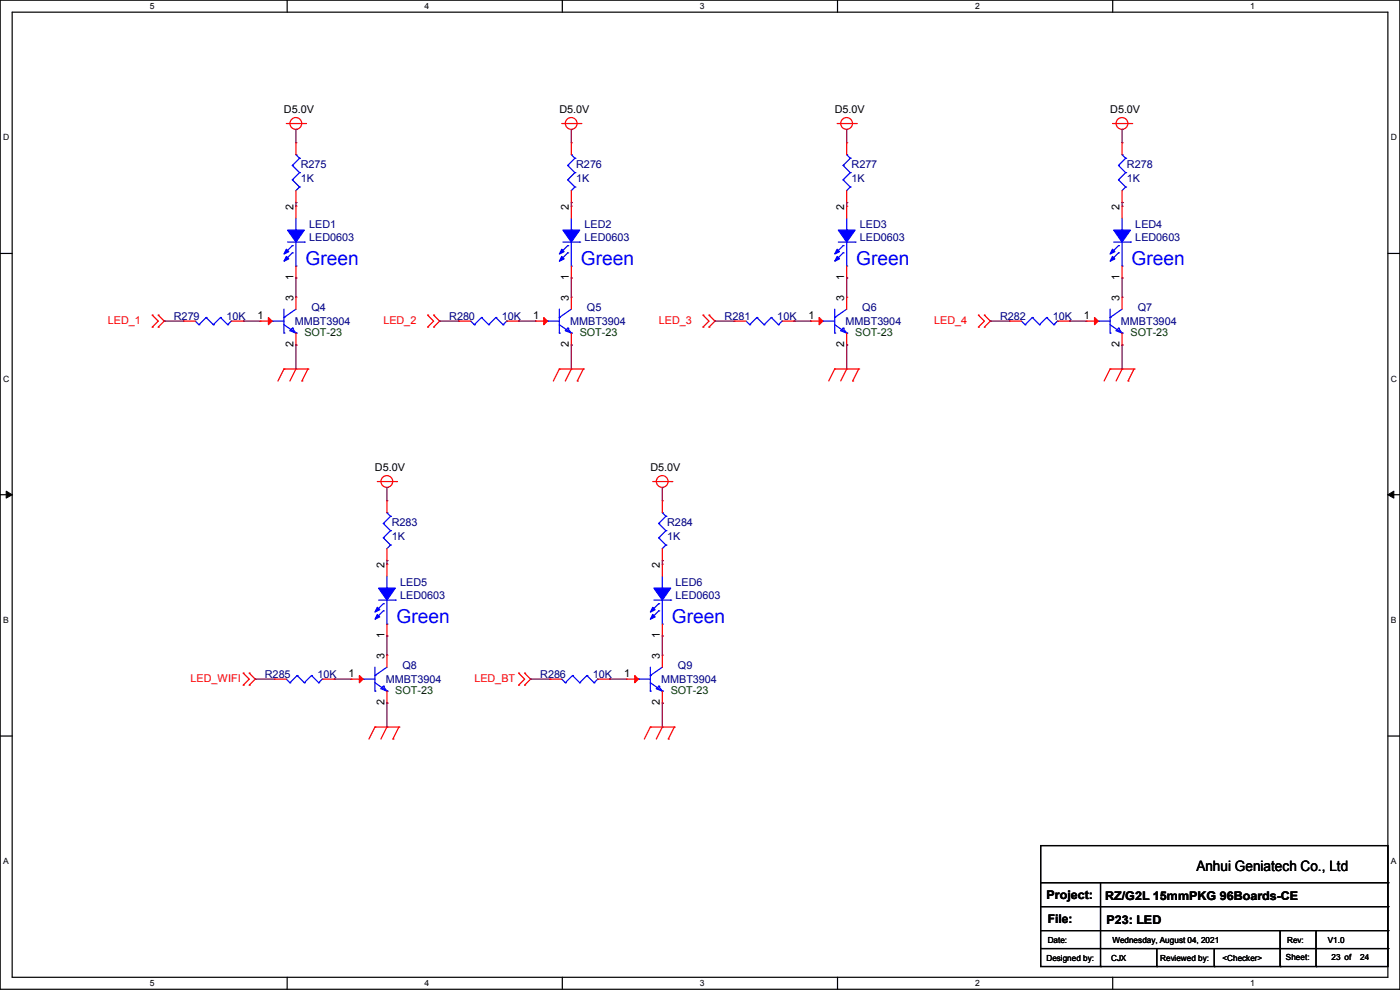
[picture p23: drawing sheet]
<svg xmlns="http://www.w3.org/2000/svg" width="297mm" height="210mm" viewBox="0 0 297 210" stroke-linecap="round" stroke-linejoin="round" font-family="sans-serif">
<defs><g id="words">
<g font-size="4.1" fill="#00f">
<text x="64.8" y="56.3">Green</text>
<text x="123.2" y="56.3">Green</text>
<text x="181.6" y="56.3">Green</text>
<text x="240.1" y="56.3">Green</text>
<text x="84.1" y="132.2">Green</text>
<text x="142.5" y="132.2">Green</text>
</g>
<text font-size="3" x="253.8" y="184.7">Anhui Geniatech Co., Ltd</text>
<g font-size="2.5">
<text x="222" y="190.6">Project:</text>
<text x="234.5" y="190.9">RZ/G2L 15mmPKG 96Boards-CE</text>
<text x="222.3" y="195.7">File:</text>
<text x="234.7" y="196">P23: LED</text>
</g>
<g font-size="2.3">
<text x="60.2" y="24">D5.0V</text>
<text x="118.7" y="24">D5.0V</text>
<text x="177.1" y="24">D5.0V</text>
<text x="235.5" y="24">D5.0V</text>
<text x="62.2" y="44.5" transform="rotate(-90 62.2 44.5)">2</text>
<text x="120.7" y="44.5" transform="rotate(-90 120.7 44.5)">2</text>
<text x="179.1" y="44.5" transform="rotate(-90 179.1 44.5)">2</text>
<text x="237.5" y="44.5" transform="rotate(-90 237.5 44.5)">2</text>
<text x="62.2" y="59.5" transform="rotate(-90 62.2 59.5)">1</text>
<text x="120.7" y="59.5" transform="rotate(-90 120.7 59.5)">1</text>
<text x="179.1" y="59.5" transform="rotate(-90 179.1 59.5)">1</text>
<text x="237.5" y="59.5" transform="rotate(-90 237.5 59.5)">1</text>
<text x="62.2" y="63.8" transform="rotate(-90 62.2 63.8)">3</text>
<text x="120.7" y="63.8" transform="rotate(-90 120.7 63.8)">3</text>
<text x="179.1" y="63.8" transform="rotate(-90 179.1 63.8)">3</text>
<text x="237.5" y="63.8" transform="rotate(-90 237.5 63.8)">3</text>
<text x="54.7" y="67.6">1</text>
<text x="113.1" y="67.6">1</text>
<text x="171.5" y="67.6">1</text>
<text x="229.9" y="67.6">1</text>
<text x="62.2" y="73.7" transform="rotate(-90 62.2 73.7)">2</text>
<text x="120.7" y="73.7" transform="rotate(-90 120.7 73.7)">2</text>
<text x="179.1" y="73.7" transform="rotate(-90 179.1 73.7)">2</text>
<text x="237.5" y="73.7" transform="rotate(-90 237.5 73.7)">2</text>
<text x="79.5" y="99.9">D5.0V</text>
<text x="138" y="99.9">D5.0V</text>
<text x="81.5" y="120.4" transform="rotate(-90 81.5 120.4)">2</text>
<text x="140" y="120.4" transform="rotate(-90 140 120.4)">2</text>
<text x="81.5" y="135.4" transform="rotate(-90 81.5 135.4)">1</text>
<text x="140" y="135.4" transform="rotate(-90 140 135.4)">1</text>
<text x="74" y="143.5">1</text>
<text x="81.5" y="139.7" transform="rotate(-90 81.5 139.7)">3</text>
<text x="132.4" y="143.5">1</text>
<text x="140" y="139.7" transform="rotate(-90 140 139.7)">3</text>
<text x="81.5" y="149.6" transform="rotate(-90 81.5 149.6)">2</text>
<text x="140" y="149.6" transform="rotate(-90 140 149.6)">2</text>
</g>
<g font-size="2.3" fill="#000080">
<text x="63.8" y="35.6">R275</text>
<text x="122.2" y="35.6">R276</text>
<text x="180.6" y="35.6">R277</text>
<text x="239.1" y="35.6">R278</text>
<text x="63.8" y="38.7">1K</text>
<text x="122.2" y="38.7">1K</text>
<text x="180.6" y="38.7">1K</text>
<text x="239.1" y="38.7">1K</text>
<text x="65.6" y="48.3">LED1</text>
<text x="65.6" y="51.1">LED0603</text>
<text x="124" y="48.3">LED2</text>
<text x="124" y="51.1">LED0603</text>
<text x="182.4" y="48.3">LED3</text>
<text x="182.4" y="51.1">LED0603</text>
<text x="240.8" y="48.3">LED4</text>
<text x="240.8" y="51.1">LED0603</text>
<text x="66.1" y="65.9">Q4</text>
<text x="124.5" y="65.9">Q5</text>
<text x="182.9" y="65.9">Q6</text>
<text x="241.4" y="65.9">Q7</text>
<text x="36.9" y="67.9">R279</text>
<text x="48.1" y="67.9">10K</text>
<text x="62.5" y="68.9">MMBT3904</text>
<text x="95.3" y="67.9">R280</text>
<text x="106.5" y="67.9">10K</text>
<text x="121" y="68.9">MMBT3904</text>
<text x="153.7" y="67.9">R281</text>
<text x="164.9" y="67.9">10K</text>
<text x="179.4" y="68.9">MMBT3904</text>
<text x="212.1" y="67.9">R282</text>
<text x="223.3" y="67.9">10K</text>
<text x="237.8" y="68.9">MMBT3904</text>
<text x="83.1" y="111.6">R283</text>
<text x="141.5" y="111.6">R284</text>
<text x="83.1" y="114.6">1K</text>
<text x="141.5" y="114.6">1K</text>
<text x="84.9" y="124.3">LED5</text>
<text x="143.3" y="124.3">LED6</text>
<text x="84.9" y="127.1">LED0603</text>
<text x="143.3" y="127.1">LED0603</text>
<text x="56.2" y="143.8">R285</text>
<text x="67.4" y="143.8">10K</text>
<text x="85.4" y="141.8">Q8</text>
<text x="114.6" y="143.8">R286</text>
<text x="125.8" y="143.8">10K</text>
<text x="143.8" y="141.8">Q9</text>
<text x="81.8" y="144.9">MMBT3904</text>
<text x="140.3" y="144.9">MMBT3904</text>
</g>
<g font-size="2.3" fill="#f00">
<text x="22.9" y="68.7">LED_1</text>
<text x="81.3" y="68.7">LED_2</text>
<text x="139.8" y="68.7">LED_3</text>
<text x="198.2" y="68.7">LED_4</text>
<text x="40.4" y="144.6">LED_WIFI</text>
<text x="100.6" y="144.6">LED_BT</text>
</g>
<g font-size="2.3" fill="#004000">
<text x="64.6" y="71.2">SOT-23</text>
<text x="123" y="71.2">SOT-23</text>
<text x="181.4" y="71.2">SOT-23</text>
<text x="239.8" y="71.2">SOT-23</text>
<text x="83.9" y="147.2">SOT-23</text>
<text x="142.3" y="147.2">SOT-23</text>
</g>
<g font-size="1.8">
<text x="31.8" y="1.9">5</text>
<text x="90.1" y="1.9">4</text>
<text x="148.5" y="1.9">3</text>
<text x="206.8" y="1.9">2</text>
<text x="265.2" y="1.9">1</text>
<text x=".7" y="29.8">D</text>
<text x="295.1" y="29.8">D</text>
<text x=".7" y="80.9">C</text>
<text x="295.1" y="80.9">C</text>
<text x=".7" y="132.1">B</text>
<text x="295.1" y="132.1">B</text>
<text x=".7" y="183.3">A</text>
<text x="295.1" y="183.3">A</text>
<text x="222" y="203.8">Designed by:</text>
<text x="222.3" y="200">Date:</text>
<text x="235.7" y="203.8">CJX</text>
<text x="236" y="200">Wednesday, August 04, 2021</text>
<text x="246.1" y="203.8">Reviewed by:</text>
<text x="259.4" y="203.8">&lt;Checker&gt;</text>
<text x="272.8" y="203.6">Sheet:</text>
<text x="273.1" y="200">Rev:</text>
<text x="281.7" y="200">V1.0</text>
<text x="282.5" y="203.6">23 of</text>
<text x="288.6" y="203.6">24</text>
<text x="31.8" y="209.2">5</text>
<text x="90.1" y="209.2">4</text>
<text x="148.5" y="209.2">3</text>
<text x="206.8" y="209.2">2</text>
<text x="265.2" y="209.2">1</text>
</g>
</g></defs>
<path d="M0 0h297v209.8h-297zM2.6 2.6h291.8v204.7h-291.8z" fill="none" stroke="#000" stroke-width=".25"/>
<g fill="#fff">
<path d="M31.7 .3h1v2h-1z"/>
<path d="M31.7 207.6h1v1.9h-1z"/>
</g>
<path d="M60.9 0v2.6M60.9 207.3v2.5" fill="none" stroke="#000" stroke-width=".25"/>
<g fill="#fff">
<path d="M90.1 .3h1v2h-1z"/>
<path d="M90.1 207.6h1v1.9h-1z"/>
</g>
<path d="M119.3 0v2.6M119.3 207.3v2.5" fill="none" stroke="#000" stroke-width=".25"/>
<g fill="#fff">
<path d="M148.5 .3h.9v2h-.9z"/>
<path d="M148.5 207.6h.9v1.9h-.9z"/>
</g>
<path d="M177.7 0v2.6M177.7 207.3v2.5" fill="none" stroke="#000" stroke-width=".25"/>
<g fill="#fff">
<path d="M206.8 .3h1v2h-1z"/>
<path d="M206.8 207.6h1v1.9h-1z"/>
</g>
<path d="M236.1 0v2.6M236.1 207.3v2.5" fill="none" stroke="#000" stroke-width=".25"/>
<g fill="#fff">
<path d="M265.2 .3h1v2h-1z"/>
<path d="M265.2 207.6h1v1.9h-1z"/>
<path d="M.7 28.2h1.2v1.9h-1.2z"/>
<path d="M295.1 28.2h1.2v1.9h-1.2z"/>
<path d="M.7 79.3h1.2v2h-1.2z"/>
<path d="M295.1 79.3h1.2v2h-1.2z"/>
</g>
<path d="M0 53.8h2.6M294.4 53.8h2.6" fill="none" stroke="#000" stroke-width=".25"/>
<g fill="#fff">
<path d="M.7 130.5h1.2v2h-1.2z"/>
<path d="M295.1 130.5h1.1v2h-1.1z"/>
</g>
<path d="M0 104.9h2.6M294.4 104.9h2.6" fill="none" stroke="#000" stroke-width=".25"/>
<path d="M1.3 104.2l1.3 .7-1.3 .8zM294.4 104.9l1.3-.7v1.5z" fill="#000" stroke="#000" stroke-width=".21"/>
<g fill="#fff">
<path d="M.7 181.7h1.2v2h-1.2z"/>
<path d="M295.1 181.7h1.1v2h-1.1z"/>
</g>
<g fill="none" stroke="#000" stroke-width=".25">
<path d="M0 156.1h2.6M294.4 156.1h2.6M220.8 179.4h73.6v25.6h-73.6zM220.8 187.2h73.6M220.8 192.3h73.6M220.8 197.4h73.6M233.5 187.2v17.8M271.6 197.4v7.6M279.2 197.4v7.6M294.4 187.2h.1M294.4 192.3h.1M294.4 197.4h.1"/>
<path d="M220.8 201.2h73.6M233.5 205h.1M245.4 205h.1M245.4 201.2v3.8M257.6 205h.1M257.6 201.2v3.8M271.6 205h.1M279.2 205h.1M294.4 201.2h.1"/>
</g>
<g fill="none" stroke="#f00" stroke-width=".25">
<path d="M60.7 26.2h4.1M62.8 30.3h.1M62.8 30.3v2.5M64.8 26.2h.1M119.2 26.2h4M121.2 30.3h.1M121.2 30.3v2.5M123.2 26.2h.1M177.6 26.2h4.1M179.6 30.3h.1M179.6 30.3v2.5M181.7 26.2h.1"/>
<path d="M236 26.2h4.1M238 30.3h.1M238 30.3v2.5M240.1 26.2h.1M62.8 43.7h.1M62.8 59h.1M62.8 43h.1M62.8 40.4v2.6M62.8 43.7v2.6M62.8 56.4v2.6M121.2 43h.1M121.2 43.7h.1"/>
<path d="M121.2 59h.1M121.2 40.4v2.6M121.2 43.7v2.6M121.2 56.4v2.6M179.6 43h.1M179.6 43.7h.1M179.6 59h.1M179.6 40.4v2.6M179.6 43.7v2.6M179.6 56.4v2.6M238 43h.1M238 43.7h.1"/>
<path d="M238 59h.1M238 40.4v2.6M238 43.7v2.6M238 56.4v2.6M32.3 66.8h.1M32.3 69.4h.1M32.3 66.8l1.3 1.3-1.3 1.3M33.6 69.4h.1M33.6 66.8h.1M33.6 66.8l1.2 1.3-1.2 1.3M38.9 68.1h.1M38.9 68.1h2.5"/>
<path d="M49.1 68.1h2.5M51.6 68.1h.1M55.2 68.1h.1M55.2 68.1h2.5M60.2 78.3h.1M60.2 78.3l-1.2 2.5M60.2 78.3h5.1M62.8 78.3h.1M62.8 73.2h.1M62.8 63h.1M62.8 78.3l-1.3 2.5M62.8 63v2.6"/>
<path d="M62.8 70.7v2.5M65.3 78.3h.1M65.3 78.3l-1.2 2.5M90.7 66.8h.1M90.7 69.4h.1M90.7 66.8l1.3 1.3-1.3 1.3M92 69.4h.1M92 66.8h.1M92 66.8l1.3 1.3-1.3 1.3M97.3 68.1h.1M97.3 68.1h2.6M107.5 68.1h2.5"/>
<path d="M110 68.1h.1M113.6 68.1h.1M113.6 68.1h2.5M118.7 78.3h.1M118.7 78.3h5M118.7 78.3l-1.3 2.5M121.2 78.3h.1M121.2 73.2h.1M121.2 63h.1M121.2 78.3l-1.3 2.5M121.2 63v2.6M121.2 70.7v2.5"/>
<path d="M123.7 78.3h.1M123.7 78.3l-1.2 2.5M149.1 66.8h.1M149.1 69.4h.1M149.1 66.8l1.3 1.3-1.3 1.3M150.4 69.4h.1M150.4 66.8h.1M150.4 66.8l1.3 1.3-1.3 1.3M155.7 68.1h.1M155.7 68.1h2.6M165.9 68.1h2.5M168.4 68.1h.1"/>
<path d="M172 68.1h.1M172 68.1h2.5M177.1 78.3h.1M177.1 78.3h5.1M177.1 78.3l-1.3 2.5M179.6 78.3h.1M179.6 73.2h.1M179.6 63h.1M179.6 78.3l-1.2 2.5M179.6 63v2.6M179.6 70.7v2.5M182.2 78.3h.1"/>
<path d="M182.2 78.3l-1.3 2.5M207.6 66.8h.1M207.6 69.4h.1M207.6 66.8l1.2 1.3-1.2 1.3M208.8 69.4h.1M208.8 66.8h.1M208.8 66.8l1.3 1.3-1.3 1.3M214.2 68.1h.1M214.2 68.1h2.5M224.3 68.1h2.6M226.9 68.1h.1M230.4 68.1h.1"/>
<path d="M230.4 68.1h2.6M235.5 78.3h.1M235.5 78.3h5.1M235.5 78.3l-1.3 2.5M238 78.3h.1M238 73.2h.1M238 63h.1M238 78.3l-1.2 2.5M238 63v2.6M238 70.7v2.5M240.6 78.3h.1M240.6 78.3l-1.3 2.5"/>
<path d="M64.1 80.8h.1M122.5 80.8h.1M180.9 80.8h.1M239.3 80.8h.1M80.1 102.2h4M82.1 118.9h.1M82.1 106.2h.1M82.1 119.7h.1M82.1 106.2v2.6M82.1 116.4v2.5M82.1 119.7v2.5M84.1 102.2h.1"/>
<path d="M138.5 102.2h4M140.5 118.9h.1M140.5 106.2h.1M140.5 119.7h.1M140.5 106.2v2.6M140.5 116.4v2.5M140.5 119.7v2.5M142.5 102.2h.1M82.1 139h.1M82.1 134.9h.1M82.1 132.4v2.5M82.1 139v2.5"/>
<path d="M140.5 139h.1M140.5 134.9h.1M140.5 132.4v2.5M140.5 139v2.5M51.6 142.8h.1M51.6 145.3h.1M51.6 142.8l1.3 1.3-1.3 1.2M52.9 145.3h.1M52.9 142.8h.1M52.9 142.8l1.2 1.3-1.2 1.2M58.2 144.1h.1M58.2 144.1h2.5"/>
<path d="M68.4 144.1h2.5M70.9 144.1h.1M74.5 144.1h.1M74.5 144.1h2.5M79.5 154.2h.1M79.5 154.2l-1.2 2.6M79.5 154.2h5.1M82.1 154.2h.1M82.1 149.1h.1M82.1 154.2l-1.3 2.6M82.1 146.6v2.5M83.4 156.8h.1"/>
<path d="M84.6 154.2h.1M84.6 154.2l-1.2 2.6M110 142.8h.1M110 145.3h.1M110 142.8l1.3 1.3-1.3 1.2M111.3 145.3h.1M111.3 142.8h.1M111.3 142.8l1.3 1.3-1.3 1.2M116.6 144.1h.1M116.6 144.1h2.6M126.8 144.1h2.5M129.3 144.1h.1"/>
<path d="M132.9 144.1h.1M132.9 144.1h2.5M138 154.2h.1M138 154.2h5M138 154.2l-1.3 2.6M140.5 154.2h.1M140.5 149.1h.1M140.5 154.2l-1.3 2.6M140.5 146.6v2.5M141.8 156.8h.1M143 154.2h.1M143 154.2l-1.2 2.6"/>
<circle cx="62.8" cy="26.2" r="1.25"/>
<circle cx="121.2" cy="26.2" r="1.25"/>
<circle cx="179.6" cy="26.2" r="1.25"/>
<circle cx="238" cy="26.2" r="1.25"/>
<circle cx="82.1" cy="102.1" r="1.25"/>
<circle cx="140.5" cy="102.1" r="1.25"/>
</g>
<g fill="none" stroke="#00f" stroke-width=".25">
<path d="M62 38.1h.1M62 35.1h.1M62 38.1l1.5 1.6M62 35.1l1.5 1.5M62.8 32.8h.1M62.8 32.8l.7 .8M63.5 39.7h.1M63.5 36.6h.1M63.5 33.6h.1M63.5 39.7l-.7 .7M63.5 36.6l-1.5 1.5M63.5 33.6l-1.5 1.5"/>
<path d="M120.4 38.1h.1M120.4 35.1h.1M120.4 38.1l1.6 1.6M120.4 35.1l1.6 1.5M121.2 32.8h.1M121.2 32.8l.8 .8M122 39.7h.1M122 36.6h.1M122 33.6h.1M122 39.7l-.8 .7M122 36.6l-1.6 1.5M122 33.6l-1.6 1.5"/>
<path d="M178.9 38.1h.1M178.9 35.1h.1M178.9 38.1l1.5 1.6M178.9 35.1l1.5 1.5M179.6 32.8h.1M179.6 32.8l.8 .8M180.4 39.7h.1M180.4 36.6h.1M180.4 33.6h.1M180.4 39.7l-.8 .7M180.4 36.6l-1.5 1.5M180.4 33.6l-1.5 1.5"/>
<path d="M237.3 38.1h.1M237.3 35.1h.1M237.3 38.1l1.5 1.6M237.3 35.1l1.5 1.5M238 32.8h.1M238 32.8l.8 .8M238.8 39.7h.1M238.8 36.6h.1M238.8 33.6h.1M238.8 39.7l-.8 .7M238.8 36.6l-1.5 1.5M238.8 33.6l-1.5 1.5"/>
<path d="M61 51.4h3.6M62 52.1h.1M62 53.6h.1M62 52.1l-1.5 1.5M62 53.6l-1.5 1.6M62.8 48.8h.1M62.8 56.4h.1M62.8 46.3v2.5M62.8 51.4v5M64.6 51.4h.1M119.4 51.4h3.6M120.4 52.1h.1"/>
<path d="M120.4 53.6h.1M120.4 52.1l-1.5 1.5M120.4 53.6l-1.5 1.6M121.2 48.8h.1M121.2 56.4h.1M121.2 46.3v2.5M121.2 51.4v5M123 51.4h.1M177.8 51.4h3.6M178.9 52.1h.1M178.9 53.6h.1M178.9 52.1l-1.6 1.5"/>
<path d="M178.9 53.6l-1.6 1.6M179.6 48.8h.1M179.6 56.4h.1M179.6 46.3v2.5M179.6 51.4v5M181.4 51.4h.1M236.3 51.4h3.5M237.3 52.1h.1M237.3 53.6h.1M237.3 52.1l-1.5 1.5M237.3 53.6l-1.5 1.6M238 48.8h.1"/>
<path d="M238 56.4h.1M238 46.3v2.5M238 51.4v5M239.8 51.4h.1M41.4 68.1l.8 .8M42.2 68.9h.1M43.7 67.4h.1M43.7 67.4l-1.5 1.5M43.7 67.4l1.6 1.5M45.3 68.9h.1M46.8 67.4h.1M46.8 67.4l-1.5 1.5"/>
<path d="M46.8 67.4l1.5 1.5M48.3 68.9h.1M49.1 68.1h.1M49.1 68.1l-.8 .8M57.7 68.1h.1M57.7 68.1h2.5M60.2 67.4h.1M60.2 70.7h.1M60.2 68.9l2.6 1.8M60.2 65.6v5.1M62 69.6h.1M62 69.6l-.5 .5 1.3 .6"/>
<path d="M62 69.6l.8 1.1M62.8 70.7h.1M62.8 65.6l-2.6 1.8M99.9 68.1l.7 .8M100.6 68.9h.1M102.2 67.4h.1M102.2 67.4l-1.6 1.5M102.2 67.4l1.5 1.5M103.7 68.9h.1M105.2 67.4h.1M105.2 67.4l-1.5 1.5M105.2 67.4l1.5 1.5"/>
<path d="M106.7 68.9h.1M107.5 68.1h.1M107.5 68.1l-.8 .8M116.1 68.1h.1M116.1 68.1h2.6M118.7 67.4h.1M118.7 70.7h.1M118.7 68.9l2.5 1.8M118.7 65.6v5.1M120.4 69.6h.1M120.4 69.6l-.5 .5 1.3 .6M120.4 69.6l.8 1.1"/>
<path d="M121.2 70.7h.1M121.2 65.6l-2.5 1.8M158.3 68.1l.7 .8M159 68.9h.1M160.6 67.4h.1M160.6 67.4l-1.6 1.5M160.6 67.4l1.5 1.5M162.1 68.9h.1M163.6 67.4h.1M163.6 67.4l-1.5 1.5M163.6 67.4l1.5 1.5M165.1 68.9h.1"/>
<path d="M165.9 68.1h.1M165.9 68.1l-.8 .8M174.5 68.1h.1M174.5 68.1h2.6M177.1 67.4h.1M177.1 70.7h.1M177.1 68.9l2.5 1.8M177.1 65.6v5.1M178.9 69.6h.1M178.9 69.6l-.5 .5 1.2 .6M178.9 69.6l.7 1.1M179.6 70.7h.1"/>
<path d="M179.6 65.6l-2.5 1.8M216.7 68.1l.8 .8M217.5 68.9h.1M219 67.4h.1M219 67.4l-1.5 1.5M219 67.4l1.5 1.5M220.5 68.9h.1M222 67.4h.1M222 67.4l-1.5 1.5M222 67.4l1.6 1.5M223.6 68.9h.1M224.3 68.1h.1"/>
<path d="M224.3 68.1l-.7 .8M233 68.1h.1M233 68.1h2.5M235.5 67.4h.1M235.5 70.7h.1M235.5 68.9l2.5 1.8M235.5 65.6v5.1M237.3 69.6h.1M237.3 69.6l-.5 .5 1.2 .6M237.3 69.6l.7 1.1M238 70.7h.1M238 65.6l-2.5 1.8"/>
<path d="M81.3 114.1h.1M81.3 111h.1M81.3 114.1l1.5 1.5M81.3 111l1.5 1.6M82.1 108.8h.1M82.1 108.8l.7 .7M82.8 115.6h.1M82.8 112.6h.1M82.8 109.5h.1M82.8 115.6l-.7 .8M82.8 112.6l-1.5 1.5M82.8 109.5l-1.5 1.5"/>
<path d="M139.7 114.1h.1M139.7 111h.1M139.7 114.1l1.6 1.5M139.7 111l1.6 1.6M140.5 108.8h.1M140.5 108.8l.8 .7M141.3 115.6h.1M141.3 112.6h.1M141.3 109.5h.1M141.3 115.6l-.8 .8M141.3 112.6l-1.6 1.5M141.3 109.5l-1.6 1.5"/>
<path d="M80.3 127.3h3.6M81.3 128.1h.1M81.3 129.6h.1M81.3 128.1l-1.5 1.5M81.3 129.6l-1.5 1.5M82.1 124.8h.1M82.1 132.4h.1M82.1 122.2v2.6M82.1 127.3v5.1M83.9 127.3h.1M138.7 127.3h3.6M139.7 128.1h.1"/>
<path d="M139.7 129.6h.1M139.7 128.1l-1.5 1.5M139.7 129.6l-1.5 1.5M140.5 124.8h.1M140.5 132.4h.1M140.5 122.2v2.6M140.5 127.3v5.1M142.3 127.3h.1M60.7 144.1l.8 .7M61.5 144.8h.1M63 143.3h.1M63 143.3l-1.5 1.5"/>
<path d="M63 143.3l1.6 1.5M64.6 144.8h.1M66.1 143.3h.1M66.1 143.3l-1.5 1.5M66.1 143.3l1.5 1.5M67.6 144.8h.1M68.4 144.1h.1M68.4 144.1l-.8 .7M77 144.1h.1M77 144.1h2.5M79.5 143.3h.1M79.5 146.6h.1"/>
<path d="M79.5 144.8l2.6 1.8M79.5 141.5v5.1M81.3 145.6h.1M81.3 145.6l-.5 .5 1.3 .5M81.3 145.6l.8 1M82.1 146.6h.1M82.1 141.5l-2.6 1.8M119.2 144.1l.7 .7M119.9 144.8h.1M121.5 143.3h.1M121.5 143.3l-1.6 1.5M121.5 143.3l1.5 1.5"/>
<path d="M123 144.8h.1M124.5 143.3h.1M124.5 143.3l-1.5 1.5M124.5 143.3l1.5 1.5M126 144.8h.1M126.8 144.1h.1M126.8 144.1l-.8 .7M135.4 144.1h.1M135.4 144.1h2.6M138 143.3h.1M138 146.6h.1M138 144.8l2.5 1.8"/>
<path d="M138 141.5v5.1M139.7 145.6h.1M139.7 145.6l-.5 .5 1.3 .5M139.7 145.6l.8 1M140.5 146.6h.1M140.5 141.5l-2.5 1.8"/>
</g>
<g fill="#f00" stroke="#f00" stroke-width=".25">
<path d="M56.9 67.4l.8 .7-.8 .8z"/>
<path d="M115.4 67.4l.7 .7-.7 .8z"/>
<path d="M173.8 67.4l.7 .7-.7 .8z"/>
<path d="M76.2 143.3l.8 .8-.8 .7z"/>
<path d="M232.2 67.4l.8 .7-.8 .8z"/>
<path d="M134.7 143.3l.7 .8-.7 .7z"/>
</g>
<g fill="#00f" stroke="#00f" stroke-width=".25">
<path d="M61 48.8h3.6l-1.8 2.6z" fill-rule="evenodd"/>
<path d="M60.7 54.4l.6 .5-1.1 .5z" fill-rule="evenodd"/>
<path d="M60.7 52.9l.6 .5-1.1 .5z" fill-rule="evenodd"/>
<path d="M177.8 48.8h3.6l-1.8 2.6z" fill-rule="evenodd"/>
<path d="M177.6 54.4l.5 .5-1 .5z" fill-rule="evenodd"/>
<path d="M177.6 52.9l.5 .5-1 .5z" fill-rule="evenodd"/>
<path d="M80.3 124.8h3.6l-1.8 2.5z" fill-rule="evenodd"/>
<path d="M80.1 130.3l.5 .6-1.1 .5z" fill-rule="evenodd"/>
<path d="M80.1 128.8l.5 .5-1.1 .5z" fill-rule="evenodd"/>
<path d="M119.4 48.8h3.6l-1.8 2.6z" fill-rule="evenodd"/>
<path d="M119.2 54.4l.5 .5-1 .5z" fill-rule="evenodd"/>
<path d="M119.2 52.9l.5 .5-1 .5z" fill-rule="evenodd"/>
<path d="M236.3 48.8h3.5l-1.8 2.6z" fill-rule="evenodd"/>
<path d="M236 54.4l.5 .5-1 .5z" fill-rule="evenodd"/>
<path d="M236 52.9l.5 .5-1 .5z" fill-rule="evenodd"/>
<path d="M138.7 124.8h3.6l-1.8 2.5z" fill-rule="evenodd"/>
<path d="M138.5 130.3l.5 .6-1 .5z" fill-rule="evenodd"/>
<path d="M138.5 128.8l.5 .5-1 .5z" fill-rule="evenodd"/>
</g>
<g fill="none" stroke="#800040" stroke-width=".25">
<path d="M62.8 27.5h.1M62.8 27.5v2.8M121.2 27.5h.1M121.2 27.5v2.8M179.6 27.5h.1M179.6 27.5v2.8M238 27.5h.1M238 27.5v2.8M62.8 43h.1M62.8 59h.1M62.8 43v.7M62.8 59v4"/>
<path d="M121.2 43h.1M121.2 59h.1M121.2 43v.7M121.2 59v4M179.6 43h.1M179.6 59h.1M179.6 43v.7M179.6 59v4M238 43h.1M238 59h.1M238 43v.7M238 59v4"/>
<path d="M34.8 68.1h.1M34.8 68.1h4.1M51.6 68.1h.1M51.6 68.1h3.6M62.8 73.2h.1M62.8 73.2v5.1M93.3 68.1h.1M93.3 68.1h4M110 68.1h.1M110 68.1h3.6M121.2 73.2h.1M121.2 73.2v5.1"/>
<path d="M151.7 68.1h.1M151.7 68.1h4M168.4 68.1h.1M168.4 68.1h3.6M179.6 73.2h.1M179.6 73.2v5.1M210.1 68.1h.1M210.1 68.1h4.1M226.9 68.1h.1M226.9 68.1h3.5M238 73.2h.1M238 73.2v5.1"/>
<path d="M82.1 103.4h.1M82.1 118.9h.1M82.1 103.4v2.8M82.1 118.9v.8M140.5 103.4h.1M140.5 118.9h.1M140.5 103.4v2.8M140.5 118.9v.8M82.1 134.9h.1M82.1 134.9v4.1M140.5 134.9h.1M140.5 134.9v4.1"/>
<path d="M54.1 144.1h.1M54.1 144.1h4.1M70.9 144.1h.1M70.9 144.1h3.6M82.1 149.1h.1M82.1 149.1v5.1M112.6 144.1h.1M112.6 144.1h4M129.3 144.1h.1M129.3 144.1h3.6M140.5 149.1h.1M140.5 149.1v5.1"/>
</g>
<use href="#words"/>
</svg>
